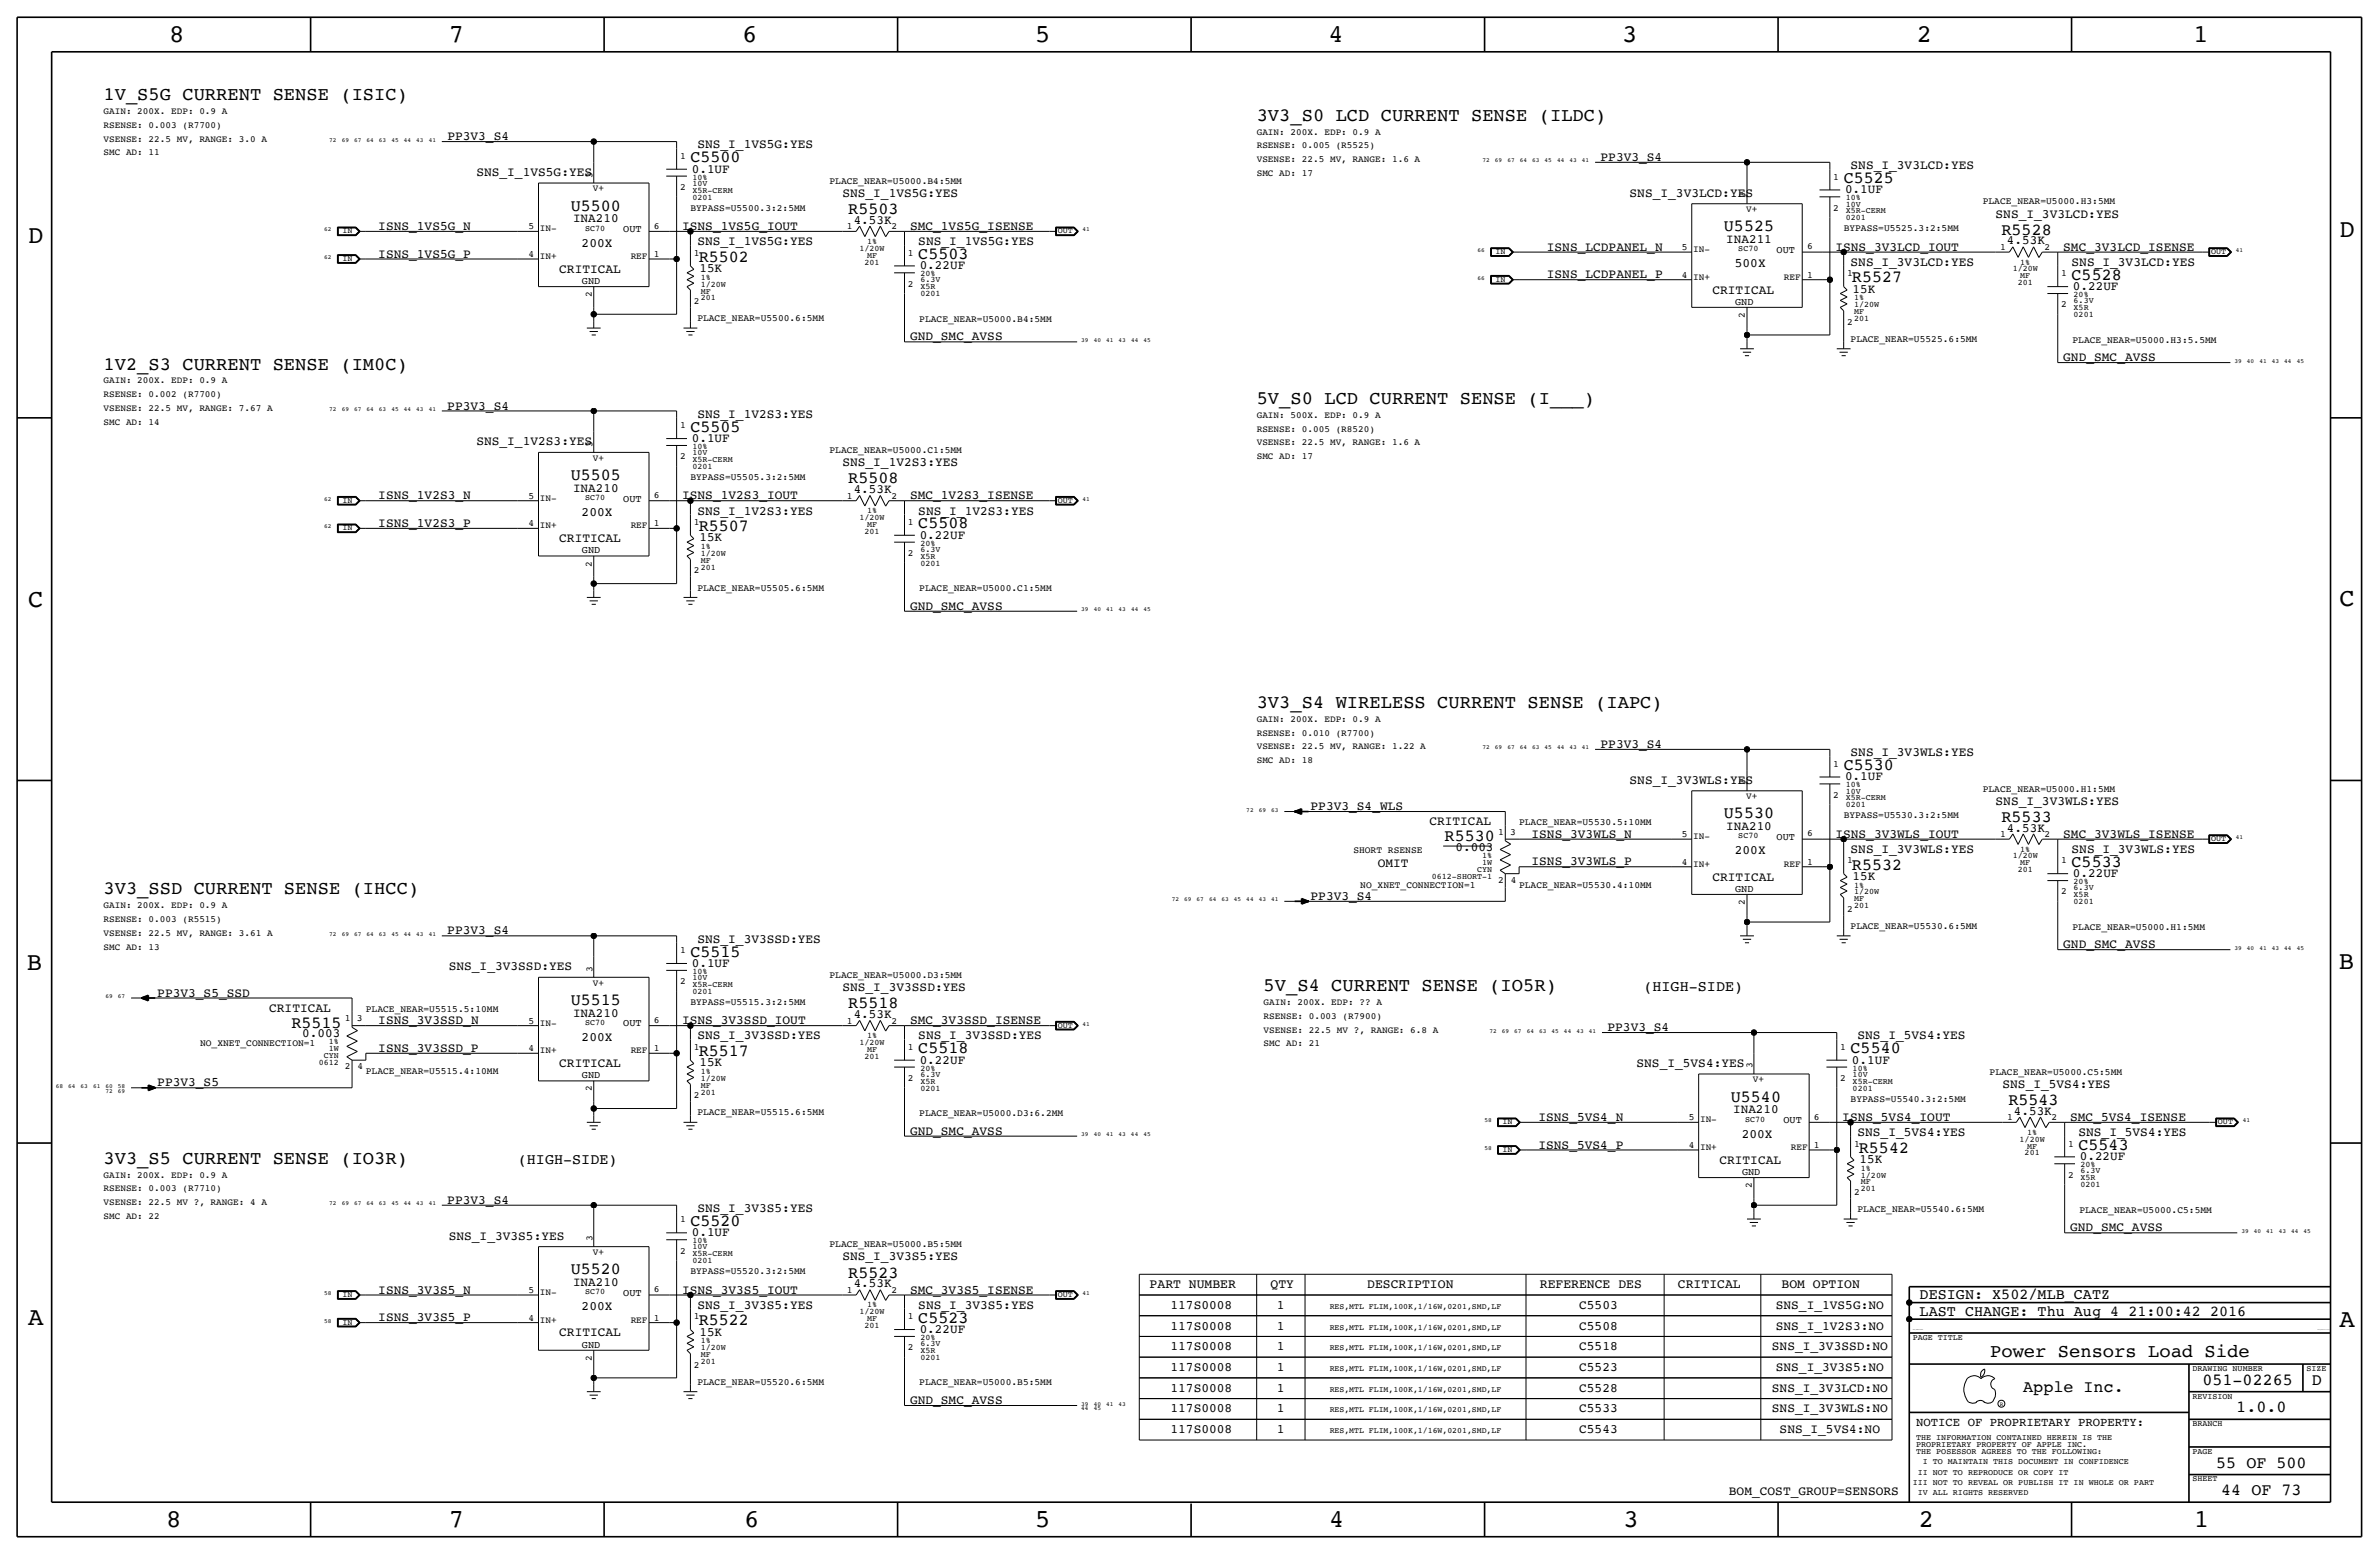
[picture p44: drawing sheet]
<svg xmlns="http://www.w3.org/2000/svg" width="875mm" height="572mm" viewBox="0 0 875 572" stroke-linecap="round" stroke-linejoin="round" font-family="sans-serif">
<defs><g id="words">
<g font-size="9.4">
<text x="62.2" y="15.5">8</text>
<text x="165.1" y="15.5">7</text>
<text x="273" y="15.5">6</text>
<text x="380.7" y="15.5">5</text>
<text x="488.7" y="15.5">4</text>
<text x="596.6" y="15.5">3</text>
<text x="705" y="15.5">2</text>
<text x="806.6" y="15.5">1</text>
<text x="10.4" y="89.4">D</text>
<text x="860.5" y="87.1">D</text>
<text x="10.4" y="223.3">C</text>
<text x="860.5" y="222.8">C</text>
<text x="9.9" y="356.6">B</text>
<text x="860.2" y="356.4">B</text>
<text x="10.4" y="487.4">A</text>
<text x="860.5" y="488.2">A</text>
<text x="61.2" y="561.6">8</text>
<text x="165.1" y="561.6">7</text>
<text x="273.8" y="561.6">6</text>
<text x="380.7" y="561.6">5</text>
<text x="488.9" y="561.6">4</text>
<text x="597.1" y="561.6">3</text>
<text x="705.8" y="561.6">2</text>
<text x="806.9" y="561.6">1</text>
</g>
<g font-size="6.9">
<text x="38" y="36.8">1V_S5G CURRENT SENSE (ISIC)</text>
<text x="462.2" y="44.5">3V3_S0 LCD CURRENT SENSE (ILDC)</text>
<text x="38" y="135.9">1V2_S3 CURRENT SENSE (IM0C)</text>
<text x="462.2" y="148.6">5V_S0 LCD CURRENT SENSE (I___)</text>
<text x="462.2" y="260.4">3V3_S4 WIRELESS CURRENT SENSE (IAPC)</text>
<text x="38" y="328.9">3V3_SSD CURRENT SENSE (IHCC)</text>
<text x="464.8" y="364.5">5V_S4 CURRENT SENSE (IO5R)</text>
<text x="38" y="428">3V3_S5 CURRENT SENSE (IO3R)</text>
<text x="732" y="499.1">Power Sensors Load Side</text>
</g>
<g font-size="6.2">
<text x="253.9" y="59.7">C5500</text>
<text x="678.1" y="67.3">C5525</text>
<text x="209.9" y="77.5">U5500</text>
<text x="312" y="78.7">R5503</text>
<text x="634.1" y="85.1">U5525</text>
<text x="736.2" y="86.4">R5528</text>
<text x="337.8" y="95.3">C5503</text>
<text x="257" y="96.3">R5502</text>
<text x="681.2" y="103.9">R5527</text>
<text x="761.9" y="102.9">C5528</text>
<text x="253.9" y="158.8">C5505</text>
<text x="209.9" y="176.5">U5505</text>
<text x="312" y="177.8">R5508</text>
<text x="257" y="195.3">R5507</text>
<text x="337.8" y="194.3">C5508</text>
<text x="678.1" y="283.2">C5530</text>
<text x="634.1" y="301">U5530</text>
<text x="736.2" y="302.3">R5533</text>
<text x="531.4" y="309.4">R5530</text>
<text x="681.2" y="319.8">R5532</text>
<text x="761.9" y="318.8">C5533</text>
<text x="253.9" y="351.8">C5515</text>
<text x="209.9" y="369.6">U5515</text>
<text x="312" y="370.8">R5518</text>
<text x="107.2" y="378">R5515</text>
<text x="257" y="388.4">R5517</text>
<text x="337.8" y="387.4">C5518</text>
<text x="680.7" y="387.4">C5540</text>
<text x="636.6" y="405.1">U5540</text>
<text x="738.7" y="406.4">R5543</text>
<text x="683.7" y="423.9">R5542</text>
<text x="764.5" y="422.9">C5543</text>
<text x="253.9" y="450.9">C5520</text>
<text x="209.9" y="468.6">U5520</text>
<text x="312" y="469.9">R5523</text>
<text x="257" y="487.4">R5522</text>
<text x="337.8" y="486.4">C5523</text>
<text x="810.1" y="509.3">051-02265</text>
<text x="850.3" y="509.3">D</text>
<text x="744.2" y="511.8">Apple Inc.</text>
<text x="822.6" y="519.4">1.0.0</text>
<text x="815.2" y="539.7">55 OF 500</text>
<text x="817" y="549.9">44 OF 73</text>
</g>
<g font-size="5.6">
<text x="604.5" y="364.5">(HIGH-SIDE)</text>
<text x="190.4" y="428">(HIGH-SIDE)</text>
<text x="706.1" y="477.8">DESIGN: X502/MLB_CATZ</text>
<text x="706.1" y="483.9">LAST CHANGE: Thu Aug 4 21:00:42 2016</text>
</g>
<g font-size="4.8">
<text x="422.9" y="473.7">PART NUMBER</text>
<text x="467.3" y="473.7">QTY</text>
<text x="502.9" y="473.7">DESCRIPTION</text>
<text x="566.4" y="473.7">REFERENCE DES</text>
<text x="617.2" y="473.7">CRITICAL</text>
<text x="655.3" y="473.7">BOM OPTION</text>
</g>
<g font-size="4.7">
<text x="164.5" y="51.6">PP3V3_S4</text>
<text x="256.5" y="54.6">SNS_I_1VS5G:YES</text>
<text x="588.7" y="59.2">PP3V3_S4</text>
<text x="175.2" y="64.8">SNS_I_1VS5G:YES</text>
<text x="254.5" y="63.5">0.1UF</text>
<text x="680.7" y="62.2">SNS_I_3V3LCD:YES</text>
<text x="678.6" y="71.1">0.1UF</text>
<text x="309.8" y="72.4">SNS_I_1VS5G:YES</text>
<text x="599.4" y="72.4">SNS_I_3V3LCD:YES</text>
<text x="210.8" y="81.8">INA210</text>
<text x="314" y="82.3">4.53K</text>
<text x="734" y="80">SNS_I_3V3LCD:YES</text>
<text x="139.1" y="84.6">ISNS_1VS5G_N</text>
<text x="250.9" y="84.6">ISNS_1VS5G_IOUT</text>
<text x="334.7" y="84.6">SMC_1VS5G_ISENSE</text>
<text x="634.9" y="89.4">INA211</text>
<text x="738.2" y="89.9">4.53K</text>
<text x="139.1" y="94.7">ISNS_1VS5G_P</text>
<text x="213.9" y="90.7">200X</text>
<text x="256.5" y="90.2">SNS_I_1VS5G:YES</text>
<text x="337.8" y="90.2">SNS_I_1VS5G:YES</text>
<text x="568.9" y="92.2">ISNS_LCDPANEL_N</text>
<text x="675.1" y="92.2">ISNS_3V3LCD_IOUT</text>
<text x="758.9" y="92.2">SMC_3V3LCD_ISENSE</text>
<text x="205.7" y="100.3">CRITICAL</text>
<text x="257.3" y="100.1">15K</text>
<text x="338.3" y="99.1">0.22UF</text>
<text x="638.1" y="98.3">500X</text>
<text x="680.7" y="97.8">SNS_I_3V3LCD:YES</text>
<text x="761.9" y="97.8">SNS_I_3V3LCD:YES</text>
<text x="568.9" y="102.4">ISNS_LCDPANEL_P</text>
<text x="629.9" y="108">CRITICAL</text>
<text x="681.4" y="107.7">15K</text>
<text x="762.5" y="106.7">0.22UF</text>
<text x="334.7" y="125.2">GND_SMC_AVSS</text>
<text x="758.9" y="132.8">GND_SMC_AVSS</text>
<text x="164.5" y="150.6">PP3V3_S4</text>
<text x="256.5" y="153.7">SNS_I_1V2S3:YES</text>
<text x="175.2" y="163.8">SNS_I_1V2S3:YES</text>
<text x="254.5" y="162.6">0.1UF</text>
<text x="309.8" y="171.5">SNS_I_1V2S3:YES</text>
<text x="139.1" y="183.6">ISNS_1V2S3_N</text>
<text x="210.8" y="180.8">INA210</text>
<text x="250.9" y="183.6">ISNS_1V2S3_IOUT</text>
<text x="314" y="181.4">4.53K</text>
<text x="334.7" y="183.6">SMC_1V2S3_ISENSE</text>
<text x="213.9" y="189.7">200X</text>
<text x="256.5" y="189.2">SNS_I_1V2S3:YES</text>
<text x="337.8" y="189.2">SNS_I_1V2S3:YES</text>
<text x="139.1" y="193.8">ISNS_1V2S3_P</text>
<text x="205.7" y="199.4">CRITICAL</text>
<text x="257.3" y="199.1">15K</text>
<text x="338.3" y="198.1">0.22UF</text>
<text x="334.7" y="224.3">GND_SMC_AVSS</text>
<text x="588.7" y="275.1">PP3V3_S4</text>
<text x="680.7" y="278.1">SNS_I_3V3WLS:YES</text>
<text x="678.6" y="287">0.1UF</text>
<text x="599.4" y="288.3">SNS_I_3V3WLS:YES</text>
<text x="482" y="297.9">PP3V3_S4_WLS</text>
<text x="734" y="295.9">SNS_I_3V3WLS:YES</text>
<text x="525.7" y="303.5">CRITICAL</text>
<text x="634.9" y="305.3">INA210</text>
<text x="738.2" y="305.8">4.53K</text>
<text x="563.3" y="308.1">ISNS_3V3WLS_N</text>
<text x="675.1" y="308.1">ISNS_3V3WLS_IOUT</text>
<text x="758.9" y="308.1">SMC_3V3WLS_ISENSE</text>
<text x="535.4" y="312.9">0.003</text>
<text x="638.1" y="314.2">200X</text>
<text x="680.7" y="313.7">SNS_I_3V3WLS:YES</text>
<text x="761.9" y="313.7">SNS_I_3V3WLS:YES</text>
<text x="506.7" y="318.8">OMIT</text>
<text x="563.3" y="318.3">ISNS_3V3WLS_P</text>
<text x="629.9" y="323.9">CRITICAL</text>
<text x="681.4" y="323.6">15K</text>
<text x="762.5" y="322.6">0.22UF</text>
<text x="482" y="331">PP3V3_S4</text>
<text x="164.5" y="343.7">PP3V3_S4</text>
<text x="256.5" y="346.7">SNS_I_3V3SSD:YES</text>
<text x="758.9" y="348.7">GND_SMC_AVSS</text>
<text x="165" y="356.9">SNS_I_3V3SSD:YES</text>
<text x="254.5" y="355.6">0.1UF</text>
<text x="309.8" y="364.5">SNS_I_3V3SSD:YES</text>
<text x="57.9" y="366.5">PP3V3_S5_SSD</text>
<text x="99" y="372.1">CRITICAL</text>
<text x="139.1" y="376.7">ISNS_3V3SSD_N</text>
<text x="210.8" y="373.9">INA210</text>
<text x="250.9" y="376.7">ISNS_3V3SSD_IOUT</text>
<text x="314" y="374.4">4.53K</text>
<text x="334.7" y="376.7">SMC_3V3SSD_ISENSE</text>
<text x="111.2" y="381.5">0.003</text>
<text x="213.9" y="382.8">200X</text>
<text x="256.5" y="382.3">SNS_I_3V3SSD:YES</text>
<text x="337.8" y="382.3">SNS_I_3V3SSD:YES</text>
<text x="591.3" y="379.2">PP3V3_S4</text>
<text x="683.2" y="382.3">SNS_I_5VS4:YES</text>
<text x="139.1" y="386.8">ISNS_3V3SSD_P</text>
<text x="205.7" y="392.4">CRITICAL</text>
<text x="257.3" y="392.2">15K</text>
<text x="338.3" y="391.2">0.22UF</text>
<text x="601.9" y="392.4">SNS_I_5VS4:YES</text>
<text x="681.2" y="391.2">0.1UF</text>
<text x="57.9" y="399.5">PP3V3_S5</text>
<text x="736.5" y="400.1">SNS_I_5VS4:YES</text>
<text x="565.9" y="412.2">ISNS_5VS4_N</text>
<text x="637.5" y="409.4">INA210</text>
<text x="677.6" y="412.2">ISNS_5VS4_IOUT</text>
<text x="740.7" y="410">4.53K</text>
<text x="761.4" y="412.2">SMC_5VS4_ISENSE</text>
<text x="334.7" y="417.3">GND_SMC_AVSS</text>
<text x="640.6" y="418.3">200X</text>
<text x="683.2" y="417.8">SNS_I_5VS4:YES</text>
<text x="764.5" y="417.8">SNS_I_5VS4:YES</text>
<text x="565.9" y="422.4">ISNS_5VS4_P</text>
<text x="632.4" y="428">CRITICAL</text>
<text x="684" y="427.7">15K</text>
<text x="765" y="426.7">0.22UF</text>
<text x="164.5" y="442.7">PP3V3_S4</text>
<text x="256.5" y="445.8">SNS_I_3V3S5:YES</text>
<text x="165" y="455.9">SNS_I_3V3S5:YES</text>
<text x="254.5" y="454.7">0.1UF</text>
<text x="761.4" y="452.9">GND_SMC_AVSS</text>
<text x="309.8" y="463.6">SNS_I_3V3S5:YES</text>
<text x="210.8" y="472.9">INA210</text>
<text x="314" y="473.5">4.53K</text>
<text x="139.1" y="475.7">ISNS_3V3S5_N</text>
<text x="250.9" y="475.7">ISNS_3V3S5_IOUT</text>
<text x="334.7" y="475.7">SMC_3V3S5_ISENSE</text>
<text x="139.1" y="485.9">ISNS_3V3S5_P</text>
<text x="213.9" y="481.8">200X</text>
<text x="256.5" y="481.3">SNS_I_3V3S5:YES</text>
<text x="337.8" y="481.3">SNS_I_3V3S5:YES</text>
<text x="430.5" y="481.3">117S0008</text>
<text x="469.7" y="481.3">1</text>
<text x="580.9" y="481.3">C5503</text>
<text x="653.2" y="481.3">SNS_I_1VS5G:NO</text>
<text x="205.7" y="491.5">CRITICAL</text>
<text x="257.3" y="491.2">15K</text>
<text x="338.3" y="490.2">0.22UF</text>
<text x="430.5" y="488.9">117S0008</text>
<text x="469.7" y="488.9">1</text>
<text x="580.9" y="488.9">C5508</text>
<text x="653.2" y="488.9">SNS_I_1V2S3:NO</text>
<text x="430.5" y="496.6">117S0008</text>
<text x="469.7" y="496.6">1</text>
<text x="580.9" y="496.6">C5518</text>
<text x="651.7" y="496.6">SNS_I_3V3SSD:NO</text>
<text x="430.5" y="504.2">117S0008</text>
<text x="469.7" y="504.2">1</text>
<text x="580.9" y="504.2">C5523</text>
<text x="653.2" y="504.2">SNS_I_3V3S5:NO</text>
<text x="430.5" y="511.8">117S0008</text>
<text x="469.7" y="511.8">1</text>
<text x="580.9" y="511.8">C5528</text>
<text x="651.7" y="511.8">SNS_I_3V3LCD:NO</text>
<text x="334.7" y="516.4">GND_SMC_AVSS</text>
<text x="430.5" y="519.4">117S0008</text>
<text x="469.7" y="519.4">1</text>
<text x="580.9" y="519.4">C5533</text>
<text x="651.7" y="519.4">SNS_I_3V3WLS:NO</text>
<text x="430.5" y="527">117S0008</text>
<text x="469.7" y="527">1</text>
<text x="580.9" y="527">C5543</text>
<text x="654.6" y="527">SNS_I_5VS4:NO</text>
<text x="635.9" y="549.9">BOM_COST_GROUP=SENSORS</text>
</g>
<text font-size="4.5" x="704.8" y="524.5">NOTICE OF PROPRIETARY PROPERTY:</text>
<g font-size="3.8">
<text x="229.3" y="85.4">OUT</text>
<text x="653.4" y="93">OUT</text>
<text x="214" y="104.4">GND</text>
<text x="638.2" y="112.1">GND</text>
<text x="229.3" y="184.5">OUT</text>
<text x="214" y="203.5">GND</text>
<text x="653.4" y="308.9">OUT</text>
<text x="638.2" y="328">GND</text>
<text x="229.3" y="377.5">OUT</text>
<text x="214" y="396.5">GND</text>
<text x="656" y="413.1">OUT</text>
<text x="640.7" y="432.1">GND</text>
<text x="229.3" y="476.6">OUT</text>
<text x="214" y="495.6">GND</text>
</g>
<g font-size="3.5">
<text x="38" y="41.9">GAIN: 200X. EDP: 0.9 A</text>
<text x="38" y="47">RSENSE: 0.003 (R7700)</text>
<text x="38" y="52.1">VSENSE: 22.5 MV, RANGE: 3.0 A</text>
<text x="462.2" y="49.5">GAIN: 200X. EDP: 0.9 A</text>
<text x="38" y="57.2">SMC AD: 11</text>
<text x="250.1" y="58.4">1</text>
<text x="462.2" y="59.7">VSENSE: 22.5 MV, RANGE: 1.6 A</text>
<text x="462.2" y="54.6">RSENSE: 0.005 (R5525)</text>
<text x="217.9" y="65.3" transform="rotate(-90 217.9 65.3)">3</text>
<text x="462.2" y="64.8">SMC AD: 17</text>
<text x="218" y="70.4">V+</text>
<text x="250.1" y="69.9">2</text>
<text x="305.1" y="67.6">PLACE_NEAR=U5000.B4:5MM</text>
<text x="674.3" y="66">1</text>
<text x="253.9" y="77.5">BYPASS=U5500.3:2:5MM</text>
<text x="642.1" y="72.9" transform="rotate(-90 642.1 72.9)">3</text>
<text x="642.2" y="78">V+</text>
<text x="674.3" y="77.5">2</text>
<text x="729.3" y="75.2">PLACE_NEAR=U5000.H3:5MM</text>
<text x="194.4" y="84.3">5</text>
<text x="198.6" y="85.1">IN-</text>
<text x="240.5" y="84.1">6</text>
<text x="311.5" y="84.3">1</text>
<text x="327.9" y="84.3">2</text>
<text x="678.1" y="85.1">BYPASS=U5525.3:2:5MM</text>
<text x="194.4" y="94.5">4</text>
<text x="198.6" y="95.3">IN+</text>
<text x="232" y="95.3">REF</text>
<text x="240.5" y="94.5">1</text>
<text x="255.2" y="94">1</text>
<text x="334" y="94">1</text>
<text x="618.6" y="91.9">5</text>
<text x="622.8" y="92.7">IN-</text>
<text x="664.7" y="91.7">6</text>
<text x="735.7" y="91.9">1</text>
<text x="752" y="91.9">2</text>
<text x="679.4" y="101.6">1</text>
<text x="758.1" y="101.6">1</text>
<text x="334" y="105.4">2</text>
<text x="618.6" y="102.1">4</text>
<text x="622.8" y="102.9">IN+</text>
<text x="656.2" y="102.9">REF</text>
<text x="664.7" y="102.1">1</text>
<text x="217.6" y="109.3" transform="rotate(-90 217.6 109.3)">2</text>
<text x="255.2" y="111.8">2</text>
<text x="758.1" y="113">2</text>
<text x="256.5" y="118.1">PLACE_NEAR=U5500.6:5MM</text>
<text x="338.1" y="118.4">PLACE_NEAR=U5000.B4:5MM</text>
<text x="641.8" y="116.9" transform="rotate(-90 641.8 116.9)">2</text>
<text x="679.4" y="119.4">2</text>
<text x="680.7" y="125.7">PLACE_NEAR=U5525.6:5MM</text>
<text x="762.3" y="126">PLACE_NEAR=U5000.H3:5.5MM</text>
<text x="38" y="141">GAIN: 200X. EDP: 0.9 A</text>
<text x="38" y="146.1">RSENSE: 0.002 (R7700)</text>
<text x="38" y="151.1">VSENSE: 22.5 MV, RANGE: 7.67 A</text>
<text x="462.2" y="153.7">GAIN: 500X. EDP: 0.9 A</text>
<text x="38" y="156.2">SMC AD: 14</text>
<text x="250.1" y="157.5">1</text>
<text x="462.2" y="158.8">RSENSE: 0.005 (R8520)</text>
<text x="217.9" y="164.3" transform="rotate(-90 217.9 164.3)">3</text>
<text x="305.1" y="166.6">PLACE_NEAR=U5000.C1:5MM</text>
<text x="462.2" y="163.8">VSENSE: 22.5 MV, RANGE: 1.6 A</text>
<text x="218" y="169.4">V+</text>
<text x="250.1" y="168.9">2</text>
<text x="462.2" y="168.9">SMC AD: 17</text>
<text x="253.9" y="176.5">BYPASS=U5505.3:2:5MM</text>
<text x="194.4" y="183.4">5</text>
<text x="198.6" y="184.2">IN-</text>
<text x="240.5" y="183.1">6</text>
<text x="311.5" y="183.4">1</text>
<text x="327.9" y="183.4">2</text>
<text x="194.4" y="193.5">4</text>
<text x="198.6" y="194.3">IN+</text>
<text x="232" y="194.3">REF</text>
<text x="240.5" y="193.5">1</text>
<text x="255.2" y="193">1</text>
<text x="334" y="193">1</text>
<text x="217.6" y="208.4" transform="rotate(-90 217.6 208.4)">2</text>
<text x="334" y="204.5">2</text>
<text x="255.2" y="210.8">2</text>
<text x="256.5" y="217.2">PLACE_NEAR=U5505.6:5MM</text>
<text x="338.1" y="217.4">PLACE_NEAR=U5000.C1:5MM</text>
<text x="462.2" y="265.4">GAIN: 200X. EDP: 0.9 A</text>
<text x="462.2" y="270.5">RSENSE: 0.010 (R7700)</text>
<text x="462.2" y="275.6">VSENSE: 22.5 MV, RANGE: 1.22 A</text>
<text x="462.2" y="280.7">SMC AD: 18</text>
<text x="674.3" y="281.9">1</text>
<text x="642.1" y="288.8" transform="rotate(-90 642.1 288.8)">3</text>
<text x="642.2" y="293.9">V+</text>
<text x="674.3" y="293.4">2</text>
<text x="729.3" y="291.1">PLACE_NEAR=U5000.H1:5MM</text>
<text x="558.7" y="303.5">PLACE_NEAR=U5530.5:10MM</text>
<text x="678.1" y="301">BYPASS=U5530.3:2:5MM</text>
<text x="551" y="307.1">1</text>
<text x="555.4" y="307.1">3</text>
<text x="618.6" y="307.8">5</text>
<text x="622.8" y="308.6">IN-</text>
<text x="664.7" y="307.6">6</text>
<text x="735.7" y="307.8">1</text>
<text x="752" y="307.8">2</text>
<text x="497.8" y="313.7">SHORT RSENSE</text>
<text x="679.4" y="317.5">1</text>
<text x="758.1" y="317.5">1</text>
<text x="618.6" y="318">4</text>
<text x="622.8" y="318.8">IN+</text>
<text x="656.2" y="318.8">REF</text>
<text x="664.7" y="318">1</text>
<text x="500.3" y="326.4">NO_XNET_CONNECTION=1</text>
<text x="551" y="324.6">2</text>
<text x="555.7" y="324.6">4</text>
<text x="558.7" y="326.4">PLACE_NEAR=U5530.4:10MM</text>
<text x="758.1" y="328.9">2</text>
<text x="38" y="334">GAIN: 200X. EDP: 0.9 A</text>
<text x="641.8" y="332.8" transform="rotate(-90 641.8 332.8)">2</text>
<text x="679.4" y="335.3">2</text>
<text x="38" y="339.1">RSENSE: 0.003 (R5515)</text>
<text x="680.7" y="341.6">PLACE_NEAR=U5530.6:5MM</text>
<text x="762.3" y="341.9">PLACE_NEAR=U5000.H1:5MM</text>
<text x="38" y="344.2">VSENSE: 22.5 MV, RANGE: 3.61 A</text>
<text x="38" y="349.2">SMC AD: 13</text>
<text x="250.1" y="350.5">1</text>
<text x="217.9" y="357.4" transform="rotate(-90 217.9 357.4)">3</text>
<text x="305.1" y="359.7">PLACE_NEAR=U5000.D3:5MM</text>
<text x="218" y="362.5">V+</text>
<text x="250.1" y="362">2</text>
<text x="253.9" y="369.6">BYPASS=U5515.3:2:5MM</text>
<text x="464.8" y="369.6">GAIN: 200X. EDP: ?? A</text>
<text x="126.9" y="375.7">1</text>
<text x="131.3" y="375.7">3</text>
<text x="134.6" y="372.1">PLACE_NEAR=U5515.5:10MM</text>
<text x="194.4" y="376.4">5</text>
<text x="198.6" y="377.2">IN-</text>
<text x="240.5" y="376.2">6</text>
<text x="311.5" y="376.4">1</text>
<text x="327.9" y="376.4">2</text>
<text x="464.8" y="374.7">RSENSE: 0.003 (R7900)</text>
<text x="464.8" y="379.7">VSENSE: 22.5 MV ?, RANGE: 6.8 A</text>
<text x="73.6" y="384.8">NO_XNET_CONNECTION=1</text>
<text x="194.4" y="386.6">4</text>
<text x="198.6" y="387.4">IN+</text>
<text x="232" y="387.4">REF</text>
<text x="240.5" y="386.6">1</text>
<text x="255.2" y="386.1">1</text>
<text x="334" y="386.1">1</text>
<text x="464.8" y="384.8">SMC AD: 21</text>
<text x="676.9" y="386.1">1</text>
<text x="126.9" y="393.2">2</text>
<text x="131.5" y="393.2">4</text>
<text x="134.6" y="395">PLACE_NEAR=U5515.4:10MM</text>
<text x="644.6" y="392.9" transform="rotate(-90 644.6 392.9)">3</text>
<text x="731.8" y="395.2">PLACE_NEAR=U5000.C5:5MM</text>
<text x="217.6" y="401.4" transform="rotate(-90 217.6 401.4)">2</text>
<text x="334" y="397.5">2</text>
<text x="644.8" y="398">V+</text>
<text x="676.9" y="397.5">2</text>
<text x="255.2" y="403.9">2</text>
<text x="680.7" y="405.1">BYPASS=U5540.3:2:5MM</text>
<text x="256.5" y="410.2">PLACE_NEAR=U5515.6:5MM</text>
<text x="338.1" y="410.5">PLACE_NEAR=U5000.D3:6.2MM</text>
<text x="621.1" y="412">5</text>
<text x="625.3" y="412.8">IN-</text>
<text x="667.2" y="411.7">6</text>
<text x="738.2" y="412">1</text>
<text x="754.6" y="412">2</text>
<text x="621.1" y="422.1">4</text>
<text x="625.3" y="422.9">IN+</text>
<text x="658.7" y="422.9">REF</text>
<text x="667.2" y="422.1">1</text>
<text x="681.9" y="421.6">1</text>
<text x="760.7" y="421.6">1</text>
<text x="38" y="433.1">GAIN: 200X. EDP: 0.9 A</text>
<text x="644.3" y="437" transform="rotate(-90 644.3 437)">2</text>
<text x="760.7" y="433.1">2</text>
<text x="38" y="443.2">VSENSE: 22.5 MV ?, RANGE: 4 A</text>
<text x="38" y="438.1">RSENSE: 0.003 (R7710)</text>
<text x="681.9" y="439.4">2</text>
<text x="38" y="448.3">SMC AD: 22</text>
<text x="250.1" y="449.6">1</text>
<text x="683.2" y="445.8">PLACE_NEAR=U5540.6:5MM</text>
<text x="764.8" y="446">PLACE_NEAR=U5000.C5:5MM</text>
<text x="217.9" y="456.4" transform="rotate(-90 217.9 456.4)">3</text>
<text x="218" y="461.5">V+</text>
<text x="250.1" y="461">2</text>
<text x="305.1" y="458.7">PLACE_NEAR=U5000.B5:5MM</text>
<text x="253.9" y="468.6">BYPASS=U5520.3:2:5MM</text>
<text x="194.4" y="475.5">5</text>
<text x="198.6" y="476.2">IN-</text>
<text x="240.5" y="475.2">6</text>
<text x="311.5" y="475.5">1</text>
<text x="327.9" y="475.5">2</text>
<text x="194.4" y="485.6">4</text>
<text x="240.5" y="485.6">1</text>
<text x="255.2" y="485.1">1</text>
<text x="334" y="485.1">1</text>
<text x="198.6" y="486.4">IN+</text>
<text x="232" y="486.4">REF</text>
<text x="334" y="496.6">2</text>
<text x="217.6" y="500.5" transform="rotate(-90 217.6 500.5)">2</text>
<text x="255.2" y="502.9">2</text>
<text x="256.5" y="509.3">PLACE_NEAR=U5520.6:5MM</text>
<text x="338.1" y="509.5">PLACE_NEAR=U5000.B5:5MM</text>
</g>
<g font-size="3.1">
<text x="254.7" y="70.9">X5R-CERM</text>
<text x="254.7" y="68.3">10V</text>
<text x="254.7" y="66">10%</text>
<text x="254.7" y="73.4">0201</text>
<text x="678.9" y="75.9">10V</text>
<text x="678.9" y="73.7">10%</text>
<text x="678.9" y="81">0201</text>
<text x="678.9" y="78.5">X5R-CERM</text>
<text x="125.9" y="85.9">IN</text>
<text x="215.2" y="84.8">SC70</text>
<text x="318.9" y="89.7">1%</text>
<text x="389.1" y="85.9">OUT</text>
<text x="316.1" y="92.2">1/20W</text>
<text x="318.9" y="94.7">MF</text>
<text x="550.1" y="93.5">IN</text>
<text x="639.4" y="92.5">SC70</text>
<text x="813.3" y="93.5">OUT</text>
<text x="125.9" y="96">IN</text>
<text x="318" y="97.3">201</text>
<text x="338.5" y="101.6">20%</text>
<text x="740.3" y="99.8">1/20W</text>
<text x="743.1" y="97.3">1%</text>
<text x="257.8" y="107.9">MF</text>
<text x="257.8" y="105.4">1/20W</text>
<text x="257.8" y="102.9">1%</text>
<text x="338.5" y="106.4">X5R</text>
<text x="338.5" y="103.9">6.3V</text>
<text x="550.1" y="103.6">IN</text>
<text x="742.2" y="104.9">201</text>
<text x="743.1" y="102.4">MF</text>
<text x="257.8" y="110.5">201</text>
<text x="338.5" y="109">0201</text>
<text x="681.9" y="113">1/20W</text>
<text x="681.9" y="110.5">1%</text>
<text x="762.7" y="111.5">6.3V</text>
<text x="762.7" y="109.2">20%</text>
<text x="681.9" y="118.1">201</text>
<text x="681.9" y="115.6">MF</text>
<text x="762.7" y="116.6">0201</text>
<text x="762.7" y="114">X5R</text>
<text x="254.7" y="167.4">10V</text>
<text x="254.7" y="165.1">10%</text>
<text x="254.7" y="172.5">0201</text>
<text x="254.7" y="169.9">X5R-CERM</text>
<text x="125.9" y="184.9">IN</text>
<text x="215.2" y="183.9">SC70</text>
<text x="389.1" y="184.9">OUT</text>
<text x="316.1" y="191.3">1/20W</text>
<text x="318.9" y="188.7">1%</text>
<text x="125.9" y="195.1">IN</text>
<text x="318" y="196.3">201</text>
<text x="318.9" y="193.8">MF</text>
<text x="257.8" y="201.9">1%</text>
<text x="338.5" y="202.9">6.3V</text>
<text x="338.5" y="200.7">20%</text>
<text x="257.8" y="209.6">201</text>
<text x="257.8" y="207">MF</text>
<text x="257.8" y="204.5">1/20W</text>
<text x="338.5" y="208">0201</text>
<text x="338.5" y="205.5">X5R</text>
<text x="678.9" y="291.8">10V</text>
<text x="678.9" y="289.6">10%</text>
<text x="678.9" y="296.9">0201</text>
<text x="678.9" y="294.4">X5R-CERM</text>
<text x="639.4" y="308.4">SC70</text>
<text x="813.3" y="309.4">OUT</text>
<text x="545.1" y="315.5">1%</text>
<text x="740.3" y="315.7">1/20W</text>
<text x="743.1" y="313.2">1%</text>
<text x="526.6" y="323.1">0612-SHORT-1</text>
<text x="543.3" y="320.5">CYN</text>
<text x="545.1" y="318">1W</text>
<text x="742.2" y="320.8">201</text>
<text x="743.1" y="318.3">MF</text>
<text x="681.9" y="328.9">1/20W</text>
<text x="681.9" y="326.4">1%</text>
<text x="762.7" y="329.9">X5R</text>
<text x="762.7" y="327.4">6.3V</text>
<text x="762.7" y="325.1">20%</text>
<text x="681.9" y="334">201</text>
<text x="681.9" y="331.5">MF</text>
<text x="762.7" y="332.5">0201</text>
<text x="254.7" y="358.1">10%</text>
<text x="254.7" y="365.5">0201</text>
<text x="254.7" y="363">X5R-CERM</text>
<text x="254.7" y="360.4">10V</text>
<text x="215.2" y="376.9">SC70</text>
<text x="389.1" y="378">OUT</text>
<text x="318.9" y="381.8">1%</text>
<text x="119.1" y="389.1">CYN</text>
<text x="121" y="386.6">1W</text>
<text x="121" y="384">1%</text>
<text x="316.1" y="384.3">1/20W</text>
<text x="318" y="389.4">201</text>
<text x="318.9" y="386.8">MF</text>
<text x="117.3" y="391.7">0612</text>
<text x="257.8" y="395">1%</text>
<text x="338.5" y="396">6.3V</text>
<text x="338.5" y="393.7">20%</text>
<text x="681.4" y="396">10V</text>
<text x="681.4" y="393.7">10%</text>
<text x="257.8" y="400">MF</text>
<text x="257.8" y="397.5">1/20W</text>
<text x="338.5" y="401.1">0201</text>
<text x="338.5" y="398.5">X5R</text>
<text x="681.4" y="401.1">0201</text>
<text x="681.4" y="398.5">X5R-CERM</text>
<text x="257.8" y="402.6">201</text>
<text x="552.7" y="413.5">IN</text>
<text x="641.9" y="412.5">SC70</text>
<text x="815.8" y="413.5">OUT</text>
<text x="742.8" y="419.9">1/20W</text>
<text x="745.6" y="417.3">1%</text>
<text x="552.7" y="423.7">IN</text>
<text x="744.7" y="424.9">201</text>
<text x="745.6" y="422.4">MF</text>
<text x="684.5" y="430.5">1%</text>
<text x="765.3" y="431.5">6.3V</text>
<text x="765.3" y="429.3">20%</text>
<text x="684.5" y="435.6">MF</text>
<text x="684.5" y="433.1">1/20W</text>
<text x="765.3" y="436.6">0201</text>
<text x="765.3" y="434.1">X5R</text>
<text x="684.5" y="438.1">201</text>
<text x="254.7" y="459.5">10V</text>
<text x="254.7" y="457.2">10%</text>
<text x="254.7" y="464.6">0201</text>
<text x="254.7" y="462">X5R-CERM</text>
<text x="125.9" y="477">IN</text>
<text x="215.2" y="476">SC70</text>
<text x="389.1" y="477">OUT</text>
<text x="316.1" y="483.4">1/20W</text>
<text x="318.9" y="485.9">MF</text>
<text x="318.9" y="480.8">1%</text>
<text x="125.9" y="487.2">IN</text>
<text x="318" y="488.4">201</text>
<text x="257.8" y="496.6">1/20W</text>
<text x="257.8" y="494">1%</text>
<text x="338.5" y="497.6">X5R</text>
<text x="338.5" y="495">6.3V</text>
<text x="338.5" y="492.8">20%</text>
<text x="703.5" y="492.8">PAGE TITLE</text>
<text x="257.8" y="501.6">201</text>
<text x="257.8" y="499.1">MF</text>
<text x="338.5" y="500.1">0201</text>
<text x="806.4" y="504.2">DRAWING NUMBER</text>
<text x="848.3" y="504.2">SIZE</text>
<text x="806.4" y="514.3">REVISION</text>
<text x="806.4" y="524.5">BRANCH</text>
<text x="704.8" y="532.1">PROPRIETARY PROPERTY OF APPLE INC.</text>
<text x="704.8" y="529.6">THE INFORMATION CONTAINED HEREIN IS THE</text>
<text x="704.8" y="534.7">THE POSESSOR AGREES TO THE FOLLOWING:</text>
<text x="707.2" y="538.5">I TO MAINTAIN THIS DOCUMENT IN CONFIDENCE</text>
<text x="806.4" y="534.7">PAGE</text>
<text x="705.4" y="542.3">II NOT TO REPRODUCE OR COPY IT</text>
<text x="806.4" y="544.8">SHEET</text>
<text x="703.5" y="546.1">III NOT TO REVEAL OR PUBLISH IT IN WHOLE OR PART</text>
<text x="705.4" y="549.9">IV ALL RIGHTS RESERVED</text>
</g>
<g font-size="3">
<text x="489.1" y="481.3">RES,MTL FLIM,100K,1/16W,0201,SMD,LF</text>
<text x="489.1" y="488.9">RES,MTL FLIM,100K,1/16W,0201,SMD,LF</text>
<text x="489.1" y="496.6">RES,MTL FLIM,100K,1/16W,0201,SMD,LF</text>
<text x="489.1" y="504.2">RES,MTL FLIM,100K,1/16W,0201,SMD,LF</text>
<text x="489.1" y="511.8">RES,MTL FLIM,100K,1/16W,0201,SMD,LF</text>
<text x="489.1" y="519.4">RES,MTL FLIM,100K,1/16W,0201,SMD,LF</text>
<text x="489.1" y="527">RES,MTL FLIM,100K,1/16W,0201,SMD,LF</text>
</g>
<g font-size="2.3">
<text x="121.1" y="52.1">72</text>
<text x="125.7" y="52.1">69</text>
<text x="130.3" y="52.1">67</text>
<text x="134.8" y="52.1">64</text>
<text x="139.4" y="52.1">63</text>
<text x="144" y="52.1">45</text>
<text x="148.5" y="52.1">44</text>
<text x="153.1" y="52.1">43</text>
<text x="157.7" y="52.1">41</text>
<text x="545.3" y="59.7">72</text>
<text x="549.9" y="59.7">69</text>
<text x="554.4" y="59.7">67</text>
<text x="559" y="59.7">64</text>
<text x="563.6" y="59.7">63</text>
<text x="568.1" y="59.7">45</text>
<text x="572.7" y="59.7">44</text>
<text x="577.3" y="59.7">43</text>
<text x="581.9" y="59.7">41</text>
<text x="119.3" y="85.1">62</text>
<text x="398.2" y="85.1">41</text>
<text x="119.3" y="95.2">62</text>
<text x="543.5" y="92.7">66</text>
<text x="822.4" y="92.7">41</text>
<text x="543.5" y="102.9">66</text>
<text x="397.7" y="125.7">39</text>
<text x="402.3" y="125.7">40</text>
<text x="406.9" y="125.7">41</text>
<text x="411.4" y="125.7">43</text>
<text x="416" y="125.7">44</text>
<text x="420.6" y="125.7">45</text>
<text x="821.9" y="133.4">39</text>
<text x="826.5" y="133.4">40</text>
<text x="831" y="133.4">41</text>
<text x="835.6" y="133.4">43</text>
<text x="840.2" y="133.4">44</text>
<text x="844.8" y="133.4">45</text>
<text x="121.1" y="151.1">72</text>
<text x="125.7" y="151.1">69</text>
<text x="130.2" y="151.1">67</text>
<text x="134.8" y="151.1">64</text>
<text x="139.4" y="151.1">63</text>
<text x="144" y="151.1">45</text>
<text x="148.5" y="151.1">44</text>
<text x="153.1" y="151.1">43</text>
<text x="157.7" y="151.1">41</text>
<text x="119.3" y="184.2">62</text>
<text x="398.2" y="184.2">41</text>
<text x="119.3" y="194.3">62</text>
<text x="397.7" y="224.8">39</text>
<text x="402.3" y="224.8">40</text>
<text x="406.9" y="224.8">41</text>
<text x="411.4" y="224.8">43</text>
<text x="416" y="224.8">44</text>
<text x="420.6" y="224.8">45</text>
<text x="545.3" y="275.6">72</text>
<text x="549.9" y="275.6">69</text>
<text x="554.4" y="275.6">67</text>
<text x="559" y="275.6">64</text>
<text x="563.6" y="275.6">63</text>
<text x="568.1" y="275.6">45</text>
<text x="572.7" y="275.6">44</text>
<text x="577.3" y="275.6">43</text>
<text x="581.9" y="275.6">41</text>
<text x="458.4" y="298.5">72</text>
<text x="463" y="298.5">69</text>
<text x="467.6" y="298.5">63</text>
<text x="822.4" y="308.6">41</text>
<text x="431" y="331.5">72</text>
<text x="435.6" y="331.5">69</text>
<text x="440.1" y="331.5">67</text>
<text x="444.7" y="331.5">64</text>
<text x="449.3" y="331.5">63</text>
<text x="453.8" y="331.5">45</text>
<text x="458.4" y="331.5">44</text>
<text x="463" y="331.5">43</text>
<text x="467.6" y="331.5">41</text>
<text x="121.1" y="344.2">72</text>
<text x="125.7" y="344.2">69</text>
<text x="130.2" y="344.2">67</text>
<text x="134.8" y="344.2">64</text>
<text x="139.4" y="344.2">63</text>
<text x="144" y="344.2">45</text>
<text x="148.5" y="344.2">44</text>
<text x="153.1" y="344.2">43</text>
<text x="157.7" y="344.2">41</text>
<text x="821.9" y="349.3">39</text>
<text x="826.5" y="349.3">40</text>
<text x="831" y="349.3">41</text>
<text x="835.6" y="349.3">43</text>
<text x="840.2" y="349.3">44</text>
<text x="844.7" y="349.3">45</text>
<text x="38.8" y="367">69</text>
<text x="43.4" y="367">67</text>
<text x="398.2" y="377.2">41</text>
<text x="547.8" y="379.7">72</text>
<text x="552.4" y="379.7">69</text>
<text x="557" y="379.7">67</text>
<text x="561.5" y="379.7">64</text>
<text x="566.1" y="379.7">63</text>
<text x="570.7" y="379.7">45</text>
<text x="575.3" y="379.7">44</text>
<text x="579.8" y="379.7">43</text>
<text x="584.4" y="379.7">41</text>
<text x="20.5" y="400.1">68</text>
<text x="25.1" y="400.1">64</text>
<text x="29.7" y="400.1">63</text>
<text x="34.2" y="400.1">61</text>
<text x="38.8" y="400.1">60</text>
<text x="38.8" y="401.9">72</text>
<text x="43.4" y="400.1">58</text>
<text x="43.4" y="401.9">69</text>
<text x="546" y="412.7">58</text>
<text x="824.9" y="412.8">41</text>
<text x="397.7" y="417.8">39</text>
<text x="402.3" y="417.8">40</text>
<text x="406.9" y="417.8">41</text>
<text x="411.4" y="417.8">43</text>
<text x="416" y="417.8">44</text>
<text x="420.6" y="417.8">45</text>
<text x="546" y="422.9">58</text>
<text x="121.1" y="443.2">72</text>
<text x="125.7" y="443.2">69</text>
<text x="130.2" y="443.2">67</text>
<text x="134.8" y="443.2">64</text>
<text x="139.4" y="443.2">63</text>
<text x="144" y="443.2">45</text>
<text x="148.5" y="443.2">44</text>
<text x="153.1" y="443.2">43</text>
<text x="157.7" y="443.2">41</text>
<text x="824.4" y="453.4">39</text>
<text x="829" y="453.4">40</text>
<text x="833.6" y="453.4">41</text>
<text x="838.1" y="453.4">43</text>
<text x="842.7" y="453.4">44</text>
<text x="847.3" y="453.4">45</text>
<text x="119.3" y="476.2">58</text>
<text x="398.2" y="476.2">41</text>
<text x="119.3" y="486.4">58</text>
<text x="397.7" y="518.7">44</text>
<text x="397.7" y="516.9">39</text>
<text x="402.3" y="518.7">45</text>
<text x="402.3" y="516.9">40</text>
<text x="406.9" y="516.9">41</text>
<text x="411.4" y="516.9">43</text>
</g>
<text font-size="2.2" x="735.5" y="516.9">R</text>
<g font-size=".4">
<text x="703.5" y="488.9">SYNC_MASTER=PAULM</text>
<text x="852.4" y="488.9">SYNC_DATE=06/15/2015</text>
</g>
</g></defs>
<g fill="none" stroke="#000" stroke-width=".37">
<path d="M162.5 52.1h55.9zM218.4 52.1h30.5zM218.4 52.1v7.6zM218.4 59.7v7.6zM248.9 52.1v2.5zM248.9 54.6v7.6zM586.7 59.7h55.9zM642.6 59.7h30.4zM642.6 59.7v7.6zM673 59.7v2.5zM198.1 67.3v38.1zM198.1 67.3h40.6z"/>
<path d="M238.7 67.3v38.1zM245.1 64.8h7.6zM245.1 62.2h7.6zM248.9 72.4v22.9zM248.9 64.8v7.6zM622.2 74.9v38.1zM622.2 74.9h40.7zM642.6 67.3v7.6zM662.9 74.9v38.1zM669.2 72.4h7.7zM669.2 69.9h7.7zM673 62.2v7.7z"/>
<path d="M673 72.4v7.6zM124.1 83.5h6.8zM124.1 93.7h6.8zM124.1 83.5v3.2zM124.1 86.7h6.8zM124.1 93.7v3.1zM124.1 96.8h6.8zM124.2 83.6v3zM124.2 86.6h6.7zM124.2 93.8v2.9zM124.2 96.7h6.7zM124.2 83.6h6.7z"/>
<path d="M124.2 93.8h6.7zM124.3 83.7v2.8zM124.3 86.5h6.5zM124.3 93.9v2.7zM124.3 96.6h6.5zM124.3 83.7h6.5zM124.3 93.9h6.5zM124.4 83.8v2.6zM124.4 86.4h6.4zM124.4 94v2.5zM124.4 96.5h6.4zM124.4 83.8h6.4z"/>
<path d="M124.4 94h6.4zM130.8 83.8l1.2 1.3zM130.8 94l1.2 1.3zM130.8 86.4l1.2-1.3zM130.8 96.5l1.2-1.3zM130.8 83.7l1.4 1.4zM130.8 93.9l1.4 1.4zM130.8 86.5l1.4-1.4zM130.8 96.6l1.4-1.3zM130.9 83.6l1.4 1.5zM130.9 93.8l1.4 1.5zM130.9 86.6l1.4-1.5z"/>
<path d="M130.9 96.7l1.4-1.4zM130.9 86.7l1.6-1.6zM130.9 96.8l1.6-1.6zM130.9 83.5l1.6 1.6zM130.9 93.7l1.6 1.6zM132 85.1h2.6zM132 95.3h2.6zM134.6 85.1h55.8zM134.6 95.3h55.8zM190.4 95.3h7.7zM190.4 85.1h7.7zM238.7 95.3h7.6z"/>
<path d="M238.7 85.1h7.6zM246.3 95.3h2.6zM246.3 85.1h7.6zM248.9 95.2v20.4zM253.9 97.8l1.3 1.3zM253.9 85.1h55.9zM253.9 85.1v5.1zM253.9 90.2v7.6zM309.8 85.1h5.1zM316.2 83.2l1.9 3.8zM316.2 83.2l-1.3 1.9zM320 83.2l-1.9 3.8z"/>
<path d="M320 83.2l1.9 3.8zM323.8 83.2l-1.9 3.8zM323.8 83.2l1.9 3.8zM327 85.1h5.7zM327 85.1l-1.3 2zM328.9 97.8h7.6zM332.7 85.1h53.3zM332.7 85.1v5.1zM332.7 90.2v7.6zM386 85.1h2.6zM388.3 86.7h6.8zM388.3 83.5v3.2z"/>
<path d="M388.3 83.5h6.8zM388.4 83.6v3zM388.4 86.6h6.6zM388.4 83.6h6.6zM388.5 83.7v2.8zM388.5 86.5h6.5zM388.5 83.7h6.5zM388.6 83.8h6.3zM388.6 83.8v2.6zM388.6 86.4h6.3zM394.9 83.8l1.3 1.3zM395 86.5l1.3-1.4z"/>
<path d="M395 83.7l1.3 1.4zM395 86.6l1.5-1.5zM395 83.6l1.5 1.5zM395.1 83.5l1.5 1.6zM395.1 86.7l1.5-1.6zM396.2 85.1l-1.3 1.3zM548.3 91.1v3.2zM548.3 94.3h6.8zM548.3 91.1h6.8zM548.4 91.2v3zM548.4 94.2h6.6zM548.4 91.2h6.6z"/>
<path d="M548.5 91.3h6.5zM548.5 91.3v2.8zM548.5 94.1h6.5zM548.6 91.4h6.3zM548.6 91.4v2.6zM548.6 94h6.3zM554.9 91.4l1.3 1.3zM554.9 94l1.3-1.3zM555 94.1l1.4-1.4zM555 91.3l1.4 1.4zM555 94.2l1.5-1.5zM555 91.2l1.5 1.5z"/>
<path d="M555.1 91.1l1.6 1.6zM556.2 92.7h2.5zM556.7 92.7l-1.6 1.6zM558.7 92.7h55.9zM614.6 92.7h7.6zM662.9 92.7h7.6zM670.5 92.7h7.6zM673 80v22.9zM678.1 92.7v5.1zM678.1 92.7h55.9zM678.1 97.8v7.6zM734 92.7h5.1z"/>
<path d="M740.4 90.8l-1.3 1.9zM740.4 90.8l1.9 3.8zM744.2 90.8l-1.9 3.8zM744.2 90.8l1.9 3.8zM748 90.8l-1.9 3.8zM748 90.8l1.9 3.8zM751.2 92.7h5.7zM751.2 92.7l-1.3 2zM756.9 92.7h53.3zM756.9 92.7v5.1zM756.9 97.8v7.6zM810.2 92.7h2.5z"/>
<path d="M812.4 94.3h6.9zM812.4 91.1v3.2zM812.4 91.1h6.9zM812.5 91.2v3zM812.5 94.2h6.7zM812.5 91.2h6.7zM812.6 91.3h6.5zM812.6 91.3v2.8zM812.6 94.1h6.6zM812.7 91.4h6.4zM812.7 91.4v2.6zM812.7 94h6.4z"/>
<path d="M819.1 94l1.3-1.3zM819.1 91.4l1.3 1.3zM819.1 91.3l1.4 1.4zM819.1 94.1l1.4-1.4zM819.2 94.2l1.5-1.5zM819.2 91.2l1.5 1.5zM819.3 91.1l1.5 1.6zM819.3 94.3l1.5-1.6zM198.1 105.4h40.6zM218.4 115.6h30.5zM218.4 113v2.6zM218.4 115.6v2.5z"/>
<path d="M218.4 118.1v2.6zM218.4 105.4v7.6zM252.7 105.4l1.2 1.3zM252.7 102.9l2.5 1.2zM252.7 100.3l2.5 1.3zM252.7 100.3l2.5-1.2zM252.7 105.4l2.5-1.3zM252.7 102.9l2.5-1.3zM253.9 113v5.1zM253.9 118.1v2.6zM253.9 106.7v6.3zM328.9 100.3h7.6z"/>
<path d="M332.7 108v17.7zM332.7 100.3v7.7zM548.3 101.3v3.1zM548.3 104.4h6.8zM548.3 101.3h6.8zM548.4 101.4v2.9zM548.4 104.3h6.6zM548.4 101.4h6.6zM548.5 101.5h6.5zM548.5 101.5v2.7zM548.5 104.2h6.5zM548.6 101.6h6.3z"/>
<path d="M548.6 101.6v2.5zM548.6 104.1h6.3zM554.9 101.6l1.3 1.3zM554.9 104.1l1.3-1.2zM555 104.2l1.4-1.3zM555 101.5l1.4 1.4zM555 104.3l1.5-1.4zM555 101.4l1.5 1.5zM555.1 101.3l1.6 1.6zM555.1 104.4l1.6-1.5zM556.2 102.9h2.5zM558.7 102.9h55.9z"/>
<path d="M614.6 102.9h7.6zM622.2 113h40.7zM642.6 113v7.7zM662.9 102.9h7.6zM670.5 102.9h2.5zM673 102.9v20.3zM676.9 108l2.5-1.3zM676.9 113l2.5-1.2zM676.9 110.5l2.5-1.3zM676.9 113l1.2 1.3zM676.9 110.5l2.5 1.3zM676.9 108l2.5 1.2z"/>
<path d="M678.1 105.4l1.3 1.3zM678.1 114.3v6.4zM753.1 105.4h7.6zM753.1 108h7.6zM756.9 115.6v17.7zM756.9 107.9v7.7zM215.8 120.7h5.1zM216.9 121.9h3zM217.6 123.2h1.6zM251.4 120.7h5.1zM252.4 121.9h3.1zM253.2 123.2h1.5z"/>
<path d="M332.7 125.7h63.5zM640 128.3h5.1zM641 129.5h3.1zM641.8 130.8h1.5zM642.6 123.2h30.4zM642.6 120.7v2.5zM642.6 123.2v2.5zM642.6 125.7v2.6zM675.6 128.3h5.1zM676.6 129.5h3.1zM677.4 130.8h1.5zM678.1 120.7v5z"/>
<path d="M678.1 125.7v2.6zM756.9 133.4h63.5zM162.5 151.1h55.9zM218.4 151.1h30.5zM218.4 151.1v7.7zM218.4 158.8v7.6zM248.9 151.1v2.6zM248.9 153.7v7.6zM198.1 166.4v38.1zM198.1 166.4h40.6zM238.7 166.4v38.1zM245.1 163.8h7.6z"/>
<path d="M245.1 161.3h7.6zM248.9 171.5v22.8zM248.9 163.8v7.7zM124.1 182.6h6.8zM124.1 192.7h6.8zM124.1 182.6v3.1zM124.1 185.7h6.8zM124.1 192.7v3.2zM124.1 195.9h6.8zM124.2 182.7v2.9zM124.2 185.6h6.7zM124.2 192.8v3z"/>
<path d="M124.2 195.8h6.7zM124.2 182.7h6.7zM124.2 192.8h6.7zM124.3 182.8v2.7zM124.3 185.5h6.5zM124.3 192.9v2.8zM124.3 195.7h6.5zM124.3 182.8h6.5zM124.3 192.9h6.5zM124.4 182.9v2.5zM124.4 185.4h6.4zM124.4 193v2.6z"/>
<path d="M124.4 195.6h6.4zM124.4 182.9h6.4zM124.4 193h6.4zM130.8 182.9l1.2 1.3zM130.8 193l1.2 1.3zM130.8 185.4l1.2-1.3zM130.8 195.6l1.2-1.3zM130.8 182.8l1.4 1.4zM130.8 192.9l1.4 1.4zM130.8 185.5l1.4-1.3zM130.8 195.7l1.4-1.4zM130.9 182.7l1.4 1.5z"/>
<path d="M130.9 192.8l1.4 1.5zM130.9 185.6l1.4-1.4zM130.9 195.8l1.4-1.5zM130.9 185.7l1.6-1.6zM130.9 195.9l1.6-1.6zM130.9 182.6l1.6 1.6zM130.9 192.7l1.6 1.6zM132 184.2h2.6zM132 194.3h2.6zM134.6 194.3h55.8zM134.6 184.2h55.8zM190.4 194.3h7.7z"/>
<path d="M190.4 184.2h7.7zM238.7 194.3h7.6zM238.7 184.2h7.6zM246.3 194.3h2.6zM246.3 184.2h7.6zM248.9 194.3v20.3zM252.7 199.4l2.5 1.3zM252.7 199.4l2.5-1.3zM253.9 196.8l1.3 1.3zM253.9 184.2v5zM253.9 184.2h55.9zM253.9 189.2v7.7z"/>
<path d="M309.8 184.2h5.1zM316.2 182.2l1.9 3.9zM316.2 182.2l-1.3 2zM320 182.2l-1.9 3.9zM320 182.2l1.9 3.9zM323.8 182.2l-1.9 3.9zM323.8 182.2l1.9 3.9zM327 184.2h5.7zM327 184.2l-1.3 2zM328.9 196.9h7.6zM328.9 199.4h7.6zM332.7 184.2h53.3z"/>
<path d="M332.7 184.2v5zM332.7 189.2v7.7zM332.7 199.4v7.6zM386 184.2h2.6zM388.3 185.7h6.8zM388.3 182.6v3.1zM388.3 182.6h6.8zM388.4 182.7v2.9zM388.4 185.6h6.6zM388.4 182.7h6.6zM388.5 182.8v2.7zM388.5 185.5h6.5z"/>
<path d="M388.5 182.8h6.5zM388.6 182.9h6.3zM388.6 182.9v2.5zM388.6 185.4h6.3zM394.9 182.9l1.3 1.3zM394.9 185.4l1.3-1.3zM395 185.5l1.3-1.3zM395 182.8l1.3 1.4zM395 185.6l1.5-1.4zM395 182.7l1.5 1.5zM395.1 182.6l1.5 1.6zM395.1 185.7l1.5-1.6z"/>
<path d="M198.1 204.5h40.6zM215.8 219.7h5.1zM218.4 214.6h30.5zM218.4 212.1v2.5zM218.4 214.6v2.6zM218.4 217.2v2.5zM218.4 204.5v7.6zM251.4 219.7h5.1zM252.7 204.5l1.2 1.2zM252.7 201.9l2.5 1.3zM252.7 204.5l2.5-1.3zM252.7 201.9l2.5-1.2z"/>
<path d="M253.9 212.1v5.1zM253.9 217.2v2.5zM253.9 205.7v6.4zM332.7 207v17.8zM216.9 221h3zM217.6 222.3h1.6zM252.4 221h3.1zM253.2 222.3h1.5zM332.7 224.8h63.5zM586.7 275.6h55.9zM642.6 275.6h30.4zM642.6 275.6v7.6z"/>
<path d="M673 275.6v2.5zM673 278.1v7.7zM472.4 298.5h81.3zM553.7 298.5v5zM622.2 290.8v38.1zM622.2 290.8h40.7zM642.6 283.2v7.6zM662.9 290.8v38.1zM669.2 288.3h7.7zM669.2 285.8h7.7zM673 295.9v22.9zM673 288.3v7.6z"/>
<path d="M530.8 311.2h17.8zM551.7 312.4l3.9 1.9zM551.7 316.2l3.9 1.9zM551.7 312.4l3.9-1.9zM551.7 316.2l3.9-1.9zM553.7 309.2l2 1.3zM553.7 308.6h5zM553.7 303.5v5.7zM558.7 308.6h55.9zM558.7 318.8v2.5zM558.7 318.8h55.9zM614.6 318.8h7.6z"/>
<path d="M614.6 308.6h7.6zM662.9 318.8h7.6zM662.9 308.6h7.6zM670.5 318.8h2.5zM670.5 308.6h7.6zM673 318.8v20.3zM678.1 308.6h55.9zM678.1 308.6v5.1zM678.1 313.7v7.6zM734 308.6h5.1zM740.4 306.7l-1.3 1.9zM740.4 306.7l1.9 3.8z"/>
<path d="M744.2 306.7l-1.9 3.8zM744.2 306.7l1.9 3.8zM748 306.7l-1.9 3.8zM748 306.7l1.9 3.8zM751.2 308.6h5.7zM751.2 308.6l-1.3 2zM756.9 308.6h53.3zM756.9 308.6v5.1zM756.9 313.7v7.6zM810.2 308.6h2.5zM812.4 310.2h6.9zM812.4 307v3.2z"/>
<path d="M812.4 307h6.9zM812.5 307.1v3zM812.5 310.1h6.7zM812.5 307.1h6.7zM812.6 307.2h6.5zM812.6 307.2v2.8zM812.6 310h6.6zM812.7 307.3h6.4zM812.7 307.3v2.6zM812.7 309.9h6.4zM819.1 309.9l1.3-1.3zM819.1 307.3l1.3 1.3z"/>
<path d="M819.1 307.2l1.4 1.4zM819.1 310l1.4-1.4zM819.2 310.1l1.5-1.5zM819.2 307.1l1.5 1.5zM819.3 307l1.5 1.6zM820.8 308.6l-1.5 1.6zM472.4 331.5h81.3zM551.7 320l3.9-1.9zM551.7 320l2 1.3zM553.7 326.4v5.1zM553.7 321.3h5zM553.7 321.3v5.1z"/>
<path d="M622.2 328.9h40.7zM642.6 339.1h30.4zM642.6 336.6v2.5zM642.6 339.1v2.5zM642.6 328.9v7.7zM676.9 323.9l2.5-1.3zM676.9 328.9l2.5-1.2zM676.9 326.4l2.5-1.3zM676.9 328.9l1.2 1.3zM676.9 326.4l2.5 1.3zM676.9 323.9l2.5 1.2zM678.1 321.3l1.3 1.3z"/>
<path d="M678.1 336.6v5zM678.1 330.2v6.4zM753.1 321.3h7.6zM753.1 323.9h7.6zM756.9 331.5v17.7zM756.9 323.8v7.7zM162.5 344.2h55.9zM198.1 359.4v38.1zM198.1 359.4h40.6zM218.4 344.2h30.5zM218.4 344.2v7.6zM218.4 351.8v7.6z"/>
<path d="M238.7 359.4v38.1zM245.1 356.9h7.6zM245.1 354.3h7.6zM248.9 344.2v2.5zM248.9 346.7v7.6zM248.9 356.9v7.6zM640 344.2h5.1zM641 345.4h3.1zM641.8 346.7h1.5zM642.6 341.6v2.6zM675.6 344.2h5.1zM676.6 345.4h3.1z"/>
<path d="M677.4 346.7h1.5zM678.1 341.6v2.6zM756.9 349.2h63.5zM48.2 367h81.3zM129.5 367v5.1zM129.5 377.2h5.1zM129.5 372.1v5.7zM129.5 377.8l2 1.3zM134.6 377.2h55.8zM190.4 377.2h7.7zM238.7 377.2h7.6zM246.3 377.2h7.6z"/>
<path d="M248.9 364.5v22.9zM253.9 377.2h55.9zM253.9 377.2v5.1zM309.8 377.2h5.1zM316.2 375.3l1.9 3.8zM316.2 375.3l-1.3 1.9zM320 375.3l-1.9 3.8zM320 375.3l1.9 3.8zM323.8 375.3l-1.9 3.8zM323.8 375.3l1.9 3.8zM327 377.2h5.7zM327 377.2l-1.3 2z"/>
<path d="M332.7 377.2h53.3zM332.7 377.2v5.1zM386 377.2h2.6zM388.3 378.8h6.8zM388.3 375.6v3.2zM388.3 375.6h6.8zM388.4 375.7v3zM388.4 378.7h6.6zM388.4 375.7h6.6zM388.5 375.8v2.8zM388.5 378.6h6.5zM388.5 375.8h6.5z"/>
<path d="M388.6 375.9h6.3zM388.6 375.9v2.6zM388.6 378.5h6.3zM394.9 375.9l1.3 1.3zM394.9 378.5l1.3-1.3zM395 378.6l1.3-1.4zM395 375.8l1.3 1.4zM395 378.7l1.5-1.5zM395 375.7l1.5 1.5zM395.1 375.6l1.5 1.6zM395.1 378.8l1.5-1.6zM589.2 379.7h55.9z"/>
<path d="M645.1 379.7v7.7zM645.1 379.7h30.5zM675.6 379.7v2.6zM127.6 388.6l3.8-1.9zM127.6 381l3.8-1.9zM127.6 384.8l3.8-1.9zM127.6 388.6l1.9 1.3zM127.6 381l3.8 1.9zM127.6 384.8l3.8 1.9zM129.5 395v5.1zM129.5 389.9h5.1zM129.5 389.9v5.1z"/>
<path d="M134.6 387.4v2.5zM134.6 387.4h55.8zM190.4 387.4h7.7zM198.1 397.5h40.6zM218.4 397.5v7.6zM238.7 387.4h7.6zM246.3 387.4h2.6zM248.9 387.4v20.3zM252.7 397.5l1.2 1.3zM252.7 395l2.5 1.2zM252.7 392.4l2.5 1.3zM252.7 392.4l2.5-1.2z"/>
<path d="M252.7 397.5l2.5-1.3zM252.7 395l2.5-1.3zM253.9 389.9l1.3 1.3zM253.9 382.3v7.6zM253.9 398.8v6.3zM328.9 389.9h7.6zM328.9 392.4h7.6zM332.7 382.3v7.6zM332.7 392.4v7.7zM624.8 395h40.6zM624.8 395v38.1zM645.1 387.4v7.6z"/>
<path d="M665.4 395v38.1zM671.8 392.4h7.6zM671.8 389.9h7.6zM675.6 382.3v7.6zM675.6 392.4v7.7zM48.2 400.1h81.3zM215.8 412.8h5.1zM216.9 414h3zM217.6 415.3h1.6zM218.4 407.7h30.5zM218.4 405.1v2.6zM218.4 407.7v2.5z"/>
<path d="M218.4 410.2v2.6zM251.4 412.8h5.1zM252.4 414h3.1zM253.2 415.3h1.5zM253.9 405.1v5.1zM253.9 410.2v2.6zM332.7 400.1v17.7zM332.7 417.8h63.5zM550.8 411.2v3.1zM550.8 414.3h6.8zM550.8 411.2h6.8zM550.9 411.3h6.7z"/>
<path d="M550.9 411.3v2.9zM550.9 414.2h6.7zM551 411.4v2.7zM551 414.1h6.5zM551 411.4h6.5zM551.1 411.5h6.4zM551.1 411.5v2.5zM551.1 414h6.4zM557.5 411.5l1.2 1.3zM557.5 414l1.2-1.2zM557.5 411.4l1.4 1.4zM557.6 414.2l1.5-1.5z"/>
<path d="M557.6 411.3l1.5 1.5zM557.6 411.2l1.6 1.6zM558.7 412.8h2.6zM558.9 412.8l-1.4 1.3zM559.2 412.7l-1.6 1.6zM561.3 412.8h55.9zM617.2 412.8h7.6zM665.4 412.8h7.6zM673 412.8h7.7zM675.6 400.1v22.8zM680.7 412.8h55.8zM680.7 412.7v5.1z"/>
<path d="M680.7 417.8v7.7zM736.5 412.8h5.1zM742.9 410.8l1.9 3.9zM742.9 410.8l-1.3 2zM746.7 410.8l-1.9 3.9zM746.7 410.8l1.9 3.9zM750.5 410.8l-1.9 3.9zM750.5 410.8l1.9 3.9zM753.7 412.7l-1.3 2.1zM753.7 412.8h5.7zM759.4 412.8h53.3zM759.4 412.7v5.1z"/>
<path d="M759.4 417.8v7.6zM812.7 412.8h2.6zM815 414.3h6.8zM815 411.2v3.1zM815 411.2h6.8zM815.1 411.3v2.9zM815.1 414.2h6.6zM815.1 411.3h6.6zM815.2 411.4h6.5zM815.2 411.4v2.7zM815.2 414.1h6.5zM815.3 411.5h6.3z"/>
<path d="M815.3 411.5v2.5zM815.3 414h6.3zM821.6 414l1.3-1.2zM821.6 411.5l1.3 1.3zM821.7 411.4l1.4 1.4zM821.7 414.2l1.5-1.5zM821.7 411.3l1.5 1.5zM821.8 411.2l1.6 1.6zM821.8 414.3l1.6-1.6zM823.1 412.8l-1.4 1.3zM550.8 421.3v3.2zM550.8 424.5h6.8z"/>
<path d="M550.8 421.3h6.8zM550.9 421.4h6.7zM550.9 421.4v3zM550.9 424.4h6.7zM551 421.5v2.8zM551 424.3h6.5zM551 421.5h6.5zM551.1 421.6h6.4zM551.1 421.6v2.6zM551.1 424.2h6.4zM557.5 421.6l1.2 1.3zM557.5 424.2l1.2-1.3z"/>
<path d="M557.5 421.5l1.4 1.4zM557.5 424.3l1.4-1.4zM557.6 424.4l1.5-1.5zM557.6 421.4l1.5 1.5zM557.6 421.3l1.6 1.6zM557.6 424.5l1.6-1.6zM558.7 422.9h2.6zM561.3 422.9h55.9zM617.2 422.9h7.6zM624.8 433.1h40.6zM645.1 433.1v7.6zM665.4 422.9h7.6z"/>
<path d="M673 422.9h2.6zM675.6 422.9v20.3zM679.4 433.1l1.3 1.2zM679.4 430.5l2.5 1.3zM679.4 428l2.5 1.3zM679.4 428l2.5-1.3zM679.4 433.1l2.5-1.3zM679.4 430.5l2.5-1.2zM680.7 425.5l1.2 1.2zM680.7 434.3v6.4zM755.6 425.5h7.6zM755.6 428h7.6z"/>
<path d="M759.4 435.6v17.8zM759.4 428v7.6zM162.5 443.2h55.9zM198.1 458.5v38.1zM198.1 458.5h40.6zM218.4 443.2h30.5zM218.4 443.2v7.7zM218.4 450.9v7.6zM238.7 458.5v38.1zM245.1 455.9h7.6zM245.1 453.4h7.6zM248.9 443.2v2.6z"/>
<path d="M248.9 445.8v7.6zM248.9 455.9v7.7zM642.6 448.3h5zM643.6 449.6h3zM644.3 450.9h1.6zM645.1 443.2h30.5zM645.1 440.7v2.5zM645.1 443.2v2.6zM645.1 445.8v2.5zM678.1 448.3h5.1zM679.1 449.6h3.1zM679.9 450.9h1.5z"/>
<path d="M680.7 440.7v5.1zM680.7 445.8v2.5zM759.4 453.4h63.5zM124.1 474.7h6.8zM124.1 474.7v3.1zM124.1 477.8h6.8zM124.2 474.8v2.9zM124.2 477.7h6.7zM124.2 474.8h6.7zM124.3 474.9v2.7zM124.3 477.6h6.5zM124.3 474.9h6.5z"/>
<path d="M124.4 475v2.5zM124.4 477.5h6.4zM124.4 475h6.4zM130.8 475l1.2 1.2zM130.8 477.5l1.2-1.2zM130.8 474.9l1.4 1.3zM130.8 477.6l1.4-1.3zM130.9 474.8l1.4 1.4zM130.9 477.7l1.4-1.5zM130.9 477.8l1.6-1.6zM130.9 474.7l1.6 1.5zM132 476.2h2.6z"/>
<path d="M134.6 476.2h55.8zM190.4 476.2h7.7zM238.7 476.2h7.6zM246.3 476.2h7.6zM248.9 463.6v22.8zM253.9 476.2h55.9zM253.9 476.2v5.1zM309.8 476.2h5.1zM316.2 474.3l1.9 3.9zM316.2 474.3l-1.3 1.9zM320 474.3l-1.9 3.9zM320 474.3l1.9 3.9z"/>
<path d="M323.8 474.3l-1.9 3.9zM323.8 474.3l1.9 3.9zM327 476.2h5.7zM327 476.2l-1.3 2.1zM332.7 476.2h53.3zM332.7 476.2v5.1zM386 476.2h2.6zM388.3 477.8h6.8zM388.3 474.7v3.1zM388.3 474.7h6.8zM388.4 474.8v2.9zM388.4 477.7h6.6z"/>
<path d="M388.4 474.8h6.6zM388.5 474.9v2.7zM388.5 477.6h6.5zM388.5 474.9h6.5zM388.6 475h6.3zM388.6 475v2.5zM388.6 477.5h6.3zM394.9 475l1.3 1.2zM394.9 477.5l1.3-1.2zM395 477.6l1.3-1.3zM395 474.9l1.3 1.3zM395 477.7l1.5-1.5z"/>
<path d="M395 474.8l1.5 1.4zM395.1 474.7l1.5 1.5zM395.1 477.8l1.5-1.6zM419 476.2v7.7zM419 476.2h276.9zM419 468.6v7.6zM419 468.6h276.9zM462.2 476.2v7.7zM462.2 468.6v7.6zM480 476.2v7.7zM480 468.6v7.6zM561.3 476.2v7.7z"/>
<path d="M561.3 468.6v7.6zM612.1 476.2v7.7zM612.1 468.6v7.6zM647.6 476.2v7.7zM647.6 468.6v7.6zM695.9 476.2v7.7zM695.9 468.6v7.6zM124.1 484.8h6.8zM124.1 484.8v3.2zM124.1 488h6.8zM124.2 484.9v3zM124.2 487.9h6.7z"/>
<path d="M124.2 484.9h6.7zM124.3 485v2.8zM124.3 487.8h6.5zM124.3 485h6.5zM124.4 485.1v2.6zM124.4 487.7h6.4zM124.4 485.1h6.4zM130.8 485.1l1.2 1.3zM130.8 487.7l1.2-1.3zM130.8 485l1.4 1.4zM130.9 484.9l1.4 1.5zM130.9 487.9l1.4-1.5z"/>
<path d="M130.9 488l1.6-1.6zM130.9 484.8l1.6 1.6zM132 486.4h2.6zM132.2 486.4l-1.4 1.4zM134.6 486.4h55.8zM190.4 486.4h7.7zM198.1 496.6h40.6zM218.4 496.6v7.6zM238.7 486.4h7.6zM246.3 486.4h2.6zM248.9 486.4v20.3zM252.7 496.6l1.2 1.2z"/>
<path d="M252.7 494l2.5 1.3zM252.7 491.5l2.5 1.3zM252.7 491.5l2.5-1.3zM252.7 496.6l2.5-1.3zM252.7 494l2.5-1.2zM253.9 489l1.3 1.2zM253.9 481.3v7.6zM253.9 497.8v6.4zM328.9 488.9h7.6zM328.9 491.5h7.6zM332.7 499.1v17.8zM332.7 481.3v7.6z"/>
<path d="M332.7 491.5v7.6zM419 491.5v7.6zM419 499.1h276.9zM419 491.5h276.9zM419 499.1v7.6zM419 483.9v7.6zM419 483.9h276.9zM462.2 491.5v7.6zM462.2 499.1v7.6zM462.2 483.9v7.6zM480 491.5v7.6zM480 499.1v7.6z"/>
<path d="M480 483.9v7.6zM561.3 491.5v7.6zM561.3 499.1v7.6zM561.3 483.9v7.6zM612.1 491.5v7.6zM612.1 499.1v7.6zM612.1 483.9v7.6zM647.6 491.5v7.6zM647.6 499.1v7.6zM647.6 483.9v7.6zM695.9 491.5v7.6zM695.9 499.1v7.6z"/>
<path d="M695.9 483.9v7.6zM215.8 511.8h5.1zM216.9 513.1h3zM217.6 514.4h1.6zM218.4 506.7h30.5zM218.4 504.2v2.5zM218.4 506.7v2.6zM218.4 509.3v2.5zM251.4 511.8h5.1zM252.4 513.1h3.1zM253.2 514.4h1.5zM253.9 504.2v5.1z"/>
<path d="M253.9 509.3v2.5zM332.7 516.9h63.5zM419 514.4v7.6zM419 514.4h276.9zM419 506.7v7.6zM419 506.7h276.9zM462.2 514.4v7.6zM462.2 506.7v7.6zM480 514.4v7.6zM480 506.7v7.6zM561.3 514.4v7.6zM561.3 506.7v7.6z"/>
<path d="M612.1 514.4v7.6zM612.1 506.7v7.6zM647.6 514.4v7.6zM647.6 506.7v7.6zM695.9 514.4v7.6zM695.9 506.7v7.6zM724.1 515.6l.5 .2a2.67 2.67 0 0 0 2.5-.2M726.8 515.7a2.09 2.09 0 0 1 3.1 0M728.6 506.5a2.69 2.69 0 0 0 1.3-3 2.26 2.26 0 0 0-1.3 3M729.7 515.6l.4 .2a2.67 2.67 0 0 0 2.6-.2M733.7 511.1a4.5 4.5 0 0 1-1 4.6M733.8 511a2.08 2.08 0 0 1-1.6-2 2.08 2.08 0 0 1 1.6-2 3.4 3.4 0 0 0-5.1 0 3.6 3.6 0 0 0-3.9-.8 3.6 3.6 0 0 0-2.3 3.3 7.1 7.1 0 0 0 1.6 6.2"/>
<path d="M419 522h276.9zM419 522v7.6zM419 529.6h276.9zM462.2 522v7.6zM480 522v7.6zM561.3 522v7.6zM612.1 522v7.6zM647.6 522v7.6zM695.9 522v7.6z"/>
<circle cx="736.1" cy="516.2" r="1.28"/>
</g>
<g fill="none" stroke="#000" stroke-width=".6" stroke-linecap="butt">
<path d="M6.3 6.4v558.7zM6.3 6.4h862.3zM19 19.1h838.2zM19 19.1v533.4zM114.2 6.4v12.7zM222.2 6.4v12.7zM330.1 6.4v12.7zM438.1 6.4v12.7zM546 6.4v12.7zM654 6.4v12.7zM761.9 6.4v12.7zM857.2 19.1v533.4z"/>
<path d="M868.6 6.4v558.7zM6.3 153.7h12.7zM857.2 153.7h11.4zM6.3 287h12.7zM476.2 298.5l2.5 .5zM476.2 298.5l2.5 .7zM476.2 298.5l2.5-.6zM476.2 298.5l2.5-.3zM476.2 298.5l2.5 .2zM476.2 298.5l2.5-1.1zM476.2 298.5l2.5 1zM476.2 298.5l2.5-.8z"/>
<path d="M476.2 298.5h5.1zM478.7 297.4v2.1zM857.2 287h11.4zM476.2 331.5h5.1zM478.7 332l2.6-.5zM478.7 332.2l2.6-.7zM478.7 331l2.6 .5zM478.7 331.2l2.6 .3zM478.7 331.7l2.6-.2zM478.7 330.5l2.6 1zM478.7 332.5l2.6-1zM478.7 330.7l2.6 .8z"/>
<path d="M478.7 330.5v2zM52 367l2.6 .5zM52 367l2.6 .8zM52 367l2.6-.5zM52 367l2.6-.2zM52 367l2.6 .3zM52 367l2.6-1zM52 367l2.6 1zM52 367l2.6-.7zM52 367h5.1zM54.6 366v2zM54.6 399.5l2.5 .6z"/>
<path d="M54.6 399.8l2.5 .3zM54.6 399l2.5 1.1zM54.6 399.3l2.5 .8zM54.6 399v2.1zM52 400.1h5.1zM54.6 400.6l2.5-.5zM54.6 400.8l2.5-.7zM54.6 400.3l2.5-.2zM54.6 401.1l2.5-1zM6.3 420.4h12.7zM857.2 420.4h11.4zM702.3 479v6.1z"/>
<path d="M702.3 479h154.9zM702.3 473.2v5.8zM702.3 473.2h154.9zM702.3 490.2h154.9zM702.3 485.1v5.1zM702.3 485.1h154.9zM702.3 490.2v62.3zM702.3 501.6h154.9zM702.3 519.4h102.8zM805.1 501.6v50.8zM805.1 511.8h52.1zM847 501.6v10.2z"/>
<path d="M805.1 522h52.1zM805.1 532.1h52.1zM19 552.5h838.2zM114.2 552.4v12.7zM222.2 552.5v12.7zM330.1 552.5v12.7zM438.1 553v12.1zM546 552.5v12.7zM654 552.5v12.7zM761.9 552.5v12.7zM805.1 542.3h52.1zM6.3 565.1h862.3z"/>
</g>
<g fill="#000" stroke="#000" stroke-width=".37">
<circle cx="218.4" cy="52.1" r="1.02"/>
<circle cx="642.6" cy="59.7" r="1.02"/>
<circle cx="248.9" cy="95.2" r="1.02"/>
<circle cx="253.9" cy="85.1" r="1.02"/>
<circle cx="678.1" cy="92.7" r="1.02"/>
<circle cx="218.4" cy="115.6" r="1.02"/>
<circle cx="673" cy="102.9" r="1.02"/>
<circle cx="642.6" cy="123.2" r="1.02"/>
<circle cx="218.4" cy="151.1" r="1.02"/>
<circle cx="248.9" cy="194.3" r="1.02"/>
<circle cx="253.9" cy="184.1" r="1.02"/>
<circle cx="218.4" cy="214.6" r="1.02"/>
<circle cx="642.6" cy="275.6" r="1.02"/>
<circle cx="673" cy="318.8" r="1.02"/>
<circle cx="678.1" cy="308.6" r="1.02"/>
<circle cx="642.6" cy="339.1" r="1.02"/>
<circle cx="218.4" cy="344.2" r="1.02"/>
<circle cx="253.9" cy="377.2" r="1.02"/>
<circle cx="645.1" cy="379.7" r="1.02"/>
<circle cx="248.9" cy="387.3" r="1.02"/>
<circle cx="218.4" cy="407.7" r="1.02"/>
<circle cx="680.7" cy="412.7" r="1.02"/>
<circle cx="675.6" cy="422.9" r="1.02"/>
<circle cx="218.4" cy="443.2" r="1.02"/>
<circle cx="645.1" cy="443.2" r="1.02"/>
<circle cx="253.9" cy="476.2" r="1.02"/>
<circle cx="702.3" cy="479" r="1.02"/>
<circle cx="248.9" cy="486.4" r="1.02"/>
<circle cx="702.3" cy="485.1" r="1.02"/>
<circle cx="218.4" cy="506.7" r="1.02"/>
</g>
<use href="#words"/>
</svg>
